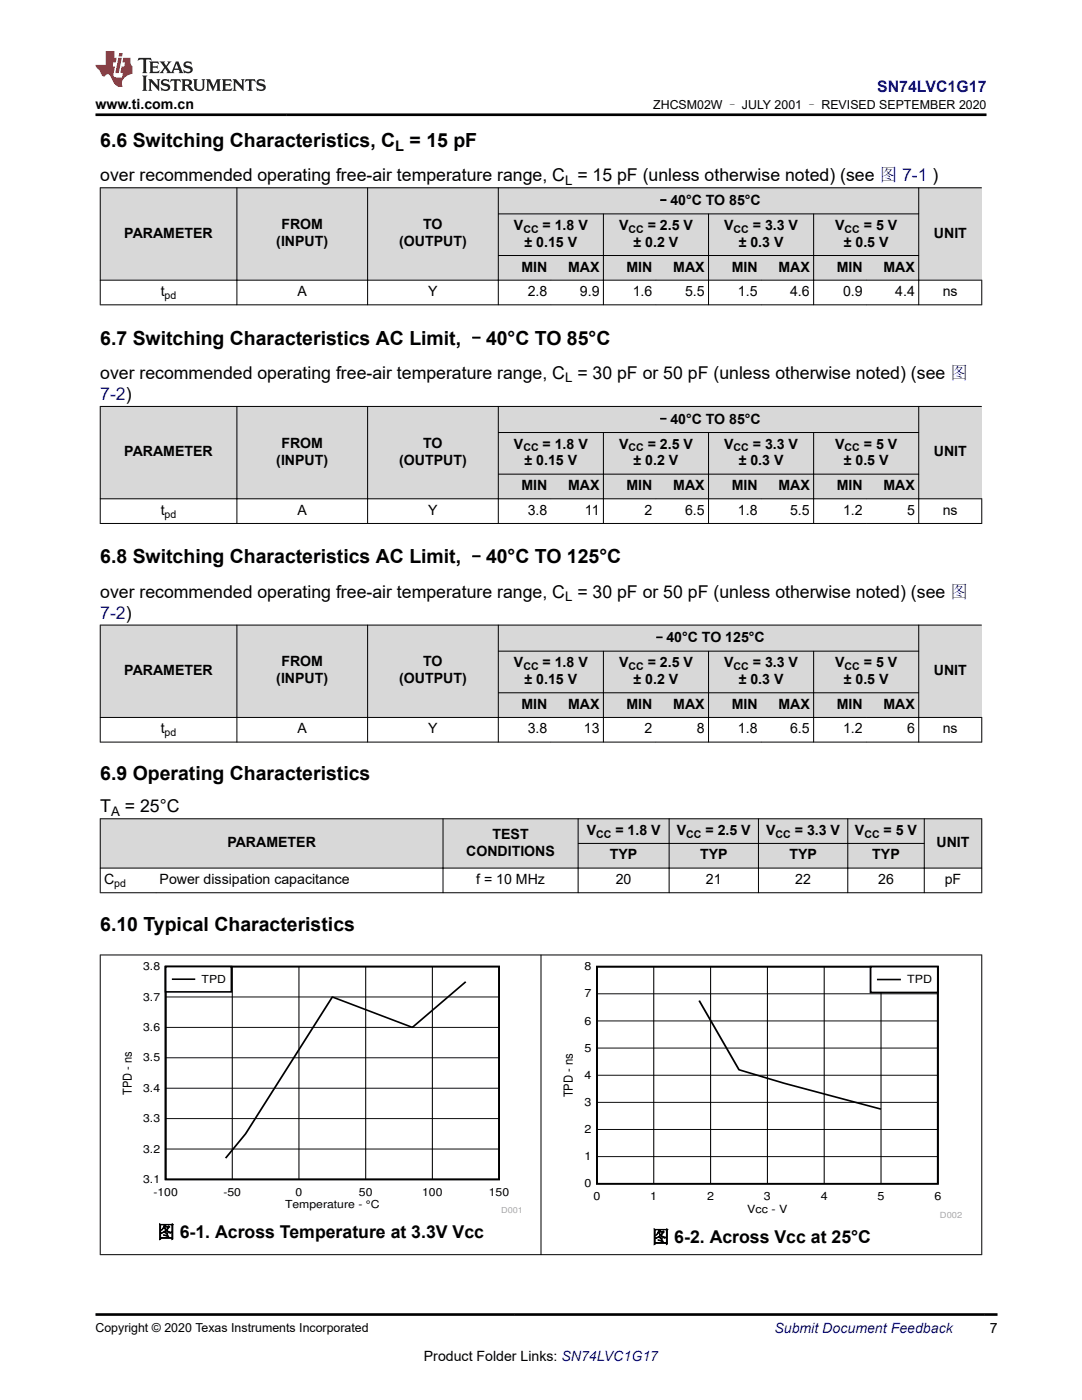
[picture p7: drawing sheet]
<svg xmlns="http://www.w3.org/2000/svg" width="216mm" height="279mm" viewBox="0 0 216 279" stroke-linecap="round" stroke-linejoin="round" font-family="sans-serif">
<defs><g id="words">
<g font-size="3.9">
<text x="20" y="29.4">6.6 Switching Characteristics, C</text>
<text x="81.7" y="29.4">= 15 pF</text>
<text x="20" y="68.8">6.7 Switching Characteristics AC Limit, –40°C TO 85°C</text>
<text x="20" y="112.4">6.8 Switching Characteristics AC Limit, –40°C TO 125°C</text>
<text x="20" y="155.7">6.9 Operating Characteristics</text>
<text x="20" y="185.7">6.10 Typical Characteristics</text>
</g>
<g font-size="3.5">
<text x="20" y="36.2">over recommended operating free-air temperature range, C = 15 pF (unless otherwise noted) (see 图 7-1 )</text>
<text x="20" y="75.6">over recommended operating free-air temperature range, C = 30 pF or 50 pF (unless otherwise noted) (see 图</text>
<text x="20" y="119.2">over recommended operating free-air temperature range, C = 30 pF or 50 pF (unless otherwise noted) (see 图</text>
<text x="20" y="162.1">T</text>
<text x="24.9" y="162.1">= 25°C</text>
<text x="31.4" y="247.1">图 6-1. Across Temperature at 3.3V Vcc</text>
<text x="130" y="248.1">图 6-2. Across Vcc at 25°C</text>
</g>
<g font-size="3.5" fill="#00f">
<text x="20" y="79.8">7-2)</text>
<text x="20" y="123.5">7-2)</text>
</g>
<text font-size="3.2" fill="#00f" x="175" y="18.3">SN74LVC1G17</text>
<text font-size="2.9" x="78.9" y="30.2">L</text>
<g font-size="2.8">
<text x="19" y="21.7">www.ti.com.cn</text>
<text x="130.9" y="41">–40°C TO 85°C</text>
<text x="24.8" y="47.4">PARAMETER</text>
<text x="56.2" y="45.7">FROM</text>
<text x="84.5" y="45.7">TO</text>
<text x="102.5" y="45.9">V</text>
<text x="108.3" y="45.9">= 1.8 V</text>
<text x="123.5" y="45.9">V</text>
<text x="129.2" y="45.9">= 2.5 V</text>
<text x="144.5" y="45.9">V</text>
<text x="150.2" y="45.9">= 3.3 V</text>
<text x="166.6" y="45.9">V</text>
<text x="172.4" y="45.9">= 5 V</text>
<text x="186.4" y="47.4">UNIT</text>
<text x="55.1" y="49.1">(INPUT)</text>
<text x="79.6" y="49.1">(OUTPUT)</text>
<text x="104.7" y="49.3">± 0.15 V</text>
<text x="126.4" y="49.3">± 0.2 V</text>
<text x="147.4" y="49.3">± 0.3 V</text>
<text x="168.4" y="49.3">± 0.5 V</text>
<text x="32.1" y="59.1">t</text>
<text x="59.4" y="59.1">A</text>
<text x="85.4" y="59.1">Y</text>
<text x="104.1" y="54.2">MIN</text>
<text x="105.3" y="59.1">2.8</text>
<text x="113.4" y="54.2">MAX</text>
<text x="115.7" y="59.1">9.9</text>
<text x="125" y="54.2">MIN</text>
<text x="126.3" y="59.1">1.6</text>
<text x="134.3" y="54.2">MAX</text>
<text x="136.7" y="59.1">5.5</text>
<text x="146" y="54.2">MIN</text>
<text x="147.3" y="59.1">1.5</text>
<text x="155.3" y="54.2">MAX</text>
<text x="157.7" y="59.1">4.6</text>
<text x="167" y="54.2">MIN</text>
<text x="168.2" y="59.1">0.9</text>
<text x="176.3" y="54.2">MAX</text>
<text x="178.6" y="59.1">4.4</text>
<text x="188.1" y="59.1">ns</text>
<text x="56.2" y="89.4">FROM</text>
<text x="84.5" y="89.4">TO</text>
<text x="102.5" y="89.5">V</text>
<text x="108.3" y="89.5">= 1.8 V</text>
<text x="123.5" y="89.5">V</text>
<text x="129.2" y="89.5">= 2.5 V</text>
<text x="130.9" y="84.6">–40°C TO 85°C</text>
<text x="144.5" y="89.5">V</text>
<text x="150.2" y="89.5">= 3.3 V</text>
<text x="166.6" y="89.5">V</text>
<text x="172.4" y="89.5">= 5 V</text>
<text x="24.8" y="91.1">PARAMETER</text>
<text x="55.1" y="92.8">(INPUT)</text>
<text x="79.7" y="92.8">(OUTPUT)</text>
<text x="104.7" y="92.9">± 0.15 V</text>
<text x="126.4" y="92.9">± 0.2 V</text>
<text x="147.4" y="92.9">± 0.3 V</text>
<text x="168.4" y="92.9">± 0.5 V</text>
<text x="186.3" y="91.1">UNIT</text>
<text x="104.1" y="97.8">MIN</text>
<text x="113.4" y="97.8">MAX</text>
<text x="125" y="97.8">MIN</text>
<text x="134.3" y="97.8">MAX</text>
<text x="146" y="97.8">MIN</text>
<text x="155.3" y="97.8">MAX</text>
<text x="167" y="97.8">MIN</text>
<text x="176.3" y="97.8">MAX</text>
<text x="32.1" y="102.7">t</text>
<text x="59.4" y="102.7">A</text>
<text x="85.4" y="102.7">Y</text>
<text x="105.3" y="102.7">3.8</text>
<text x="116.7" y="102.7">11</text>
<text x="128.6" y="102.7">2</text>
<text x="136.7" y="102.7">6.5</text>
<text x="147.3" y="102.7">1.8</text>
<text x="157.7" y="102.7">5.5</text>
<text x="168.2" y="102.7">1.2</text>
<text x="181" y="102.7">5</text>
<text x="188.1" y="102.7">ns</text>
<text x="130.2" y="128.2">–40°C TO 125°C</text>
<text x="24.8" y="134.7">PARAMETER</text>
<text x="55.1" y="136.4">(INPUT)</text>
<text x="56.2" y="133">FROM</text>
<text x="79.7" y="136.4">(OUTPUT)</text>
<text x="84.5" y="133">TO</text>
<text x="102.5" y="133.1">V</text>
<text x="104.7" y="136.5">± 0.15 V</text>
<text x="108.3" y="133.1">= 1.8 V</text>
<text x="123.5" y="133.1">V</text>
<text x="126.4" y="136.5">± 0.2 V</text>
<text x="129.2" y="133.1">= 2.5 V</text>
<text x="144.5" y="133.1">V</text>
<text x="147.4" y="136.5">± 0.3 V</text>
<text x="150.2" y="133.1">= 3.3 V</text>
<text x="166.6" y="133.1">V</text>
<text x="168.4" y="136.5">± 0.5 V</text>
<text x="172.4" y="133.1">= 5 V</text>
<text x="186.3" y="134.7">UNIT</text>
<text x="104.1" y="141.5">MIN</text>
<text x="113.4" y="141.5">MAX</text>
<text x="125" y="141.5">MIN</text>
<text x="134.3" y="141.5">MAX</text>
<text x="146" y="141.5">MIN</text>
<text x="155.3" y="141.5">MAX</text>
<text x="167" y="141.5">MIN</text>
<text x="176.3" y="141.5">MAX</text>
<text x="32.1" y="146.4">t</text>
<text x="59.4" y="146.4">A</text>
<text x="85.4" y="146.4">Y</text>
<text x="105.3" y="146.4">3.8</text>
<text x="116.5" y="146.4">13</text>
<text x="128.6" y="146.4">2</text>
<text x="139" y="146.4">8</text>
<text x="147.3" y="146.4">1.8</text>
<text x="157.7" y="146.4">6.5</text>
<text x="168.2" y="146.4">1.2</text>
<text x="181" y="146.4">6</text>
<text x="188.1" y="146.4">ns</text>
<text x="98.3" y="167.4">TEST</text>
<text x="117.1" y="166.6">V</text>
<text x="122.8" y="166.6">= 1.8 V</text>
<text x="135.1" y="166.6">V</text>
<text x="140.8" y="166.6">= 2.5 V</text>
<text x="152.9" y="166.6">V</text>
<text x="158.6" y="166.6">= 3.3 V</text>
<text x="170.6" y="166.6">V</text>
<text x="176.3" y="166.6">= 5 V</text>
<text x="45.4" y="169.1">PARAMETER</text>
<text x="93" y="170.7">CONDITIONS</text>
<text x="121.7" y="171.5">TYP</text>
<text x="139.7" y="171.5">TYP</text>
<text x="157.5" y="171.5">TYP</text>
<text x="174.1" y="171.5">TYP</text>
<text x="186.9" y="169.1">UNIT</text>
<text x="20.8" y="176.4">C</text>
<text x="31.8" y="176.4">Power dissipation capacitance</text>
<text x="95" y="176.4">f = 10 MHz</text>
<text x="122.9" y="176.4">20</text>
<text x="140.9" y="176.4">21</text>
<text x="158.7" y="176.4">22</text>
<text x="175.2" y="176.4">26</text>
<text x="188.5" y="176.4">pF</text>
<text x="197.5" y="266.1">7</text>
<text x="84.6" y="271.7">Product Folder Links: SN74LVC1G17</text>
</g>
<text font-size="2.8" fill="#00f" x="154.5" y="266.1">Submit Document Feedback</text>
<g font-size="2.6">
<text x="112.7" y="36.9">L</text>
<text x="112.7" y="76.3">L</text>
<text x="112.7" y="120">L</text>
<text x="22.2" y="162.8">A</text>
</g>
<g font-size="2.5">
<text x="130.3" y="21.8">ZHCSM02W – JULY 2001 – REVISED SEPTEMBER 2020</text>
<text x="114.3" y="219" transform="rotate(-90 114.3 219)">TPD - ns</text>
<text x="19" y="265.8">Copyright © 2020 Texas Instruments Incorporated</text>
</g>
<text font-size="2.4" x="26.3" y="218.5" transform="rotate(-90 26.3 218.5)">TPD - ns</text>
<g font-size="2.2">
<text x="28.6" y="193.6">3.8</text>
<text x="40.2" y="196.2">TPD</text>
<text x="116.6" y="193.7">8</text>
<text x="181" y="196.3">TPD</text>
<text x="28.6" y="199.7">3.7</text>
<text x="116.6" y="199.1">7</text>
<text x="28.6" y="205.8">3.6</text>
<text x="116.6" y="209.9">5</text>
<text x="116.6" y="204.5">6</text>
<text x="28.6" y="211.8">3.5</text>
<text x="116.6" y="215.3">4</text>
<text x="28.6" y="217.9">3.4</text>
<text x="116.6" y="220.7">3</text>
<text x="28.6" y="224">3.3</text>
<text x="116.6" y="226.1">2</text>
<text x="28.6" y="230">3.2</text>
<text x="116.6" y="231.6">1</text>
<text x="28.6" y="236.1">3.1</text>
<text x="30.6" y="238.6">-100</text>
<text x="44.6" y="238.6">-50</text>
<text x="59" y="238.6">0</text>
<text x="71.6" y="238.6">50</text>
<text x="84.2" y="238.6">100</text>
<text x="97.5" y="238.6">150</text>
<text x="116.6" y="237">0</text>
<text x="118.4" y="239.5">0</text>
<text x="129.8" y="239.5">1</text>
<text x="141.1" y="239.5">2</text>
<text x="152.4" y="239.5">3</text>
<text x="163.8" y="239.5">4</text>
<text x="175.1" y="239.5">5</text>
<text x="186.5" y="239.5">6</text>
<text x="56.9" y="241.1">Temperature - °C</text>
<text x="149.1" y="242.1">Vcc - V</text>
</g>
<g font-size="2.1">
<text x="104.4" y="46.4">CC</text>
<text x="125.4" y="46.4">CC</text>
<text x="146.4" y="46.4">CC</text>
<text x="168.5" y="46.4">CC</text>
<text x="32.8" y="59.7">pd</text>
<text x="104.4" y="90.1">CC</text>
<text x="125.4" y="90.1">CC</text>
<text x="146.4" y="90.1">CC</text>
<text x="168.5" y="90.1">CC</text>
<text x="32.8" y="103.3">pd</text>
<text x="104.4" y="133.7">CC</text>
<text x="125.4" y="133.7">CC</text>
<text x="146.4" y="133.7">CC</text>
<text x="168.5" y="133.7">CC</text>
<text x="32.8" y="146.9">pd</text>
<text x="118.9" y="167.2">CC</text>
<text x="136.9" y="167.2">CC</text>
<text x="154.8" y="167.2">CC</text>
<text x="172.5" y="167.2">CC</text>
<text x="22.8" y="177">pd</text>
</g>
<text font-size="1.7" fill="#a8a8a8" x="187.6" y="243.1">D002</text>
<text font-size="1.6" fill="#a8a8a8" x="100" y="242.1">D001</text>
</g></defs>
<g fill="#d8d8d8">
<path d="M20 37.5h175.9v5.2h-175.9z" fill-rule="evenodd"/>
<path d="M20 42.7h175.9v8.3h-175.9z" fill-rule="evenodd"/>
<path d="M20 51h175.9v4.9h-175.9z" fill-rule="evenodd"/>
<path d="M20.1 37.5h27.1v18.4h-27.1z" fill-rule="evenodd"/>
<path d="M47.3 37.5h26v18.4h-26z" fill-rule="evenodd"/>
<path d="M73.4 37.5h26v18.4h-26z" fill-rule="evenodd"/>
<path d="M99.5 37.5h83.8v5.1h-83.8z" fill-rule="evenodd"/>
<path d="M183.4 37.5h12.5v18.4h-12.5z" fill-rule="evenodd"/>
<path d="M99.5 42.7h20.8v8.2h-20.8z" fill-rule="evenodd"/>
<path d="M120.5 42.7h20.8v8.2h-20.8z" fill-rule="evenodd"/>
<path d="M141.4 42.7h20.9v8.2h-20.9z" fill-rule="evenodd"/>
<path d="M162.4 42.7h20.9v8.2h-20.9z" fill-rule="evenodd"/>
<path d="M99.5 51.1h10.4v4.8h-10.4z" fill-rule="evenodd"/>
<path d="M109.9 51.1h10.4v4.8h-10.4z" fill-rule="evenodd"/>
<path d="M120.5 51.1h10.4v4.8h-10.4z" fill-rule="evenodd"/>
<path d="M130.9 51.1h10.4v4.8h-10.4z" fill-rule="evenodd"/>
<path d="M141.4 51.1h10.5v4.8h-10.5z" fill-rule="evenodd"/>
<path d="M151.9 51.1h10.4v4.8h-10.4z" fill-rule="evenodd"/>
<path d="M162.4 51.1h10.5v4.8h-10.5z" fill-rule="evenodd"/>
<path d="M172.9 51.1h10.4v4.8h-10.4z" fill-rule="evenodd"/>
</g>
<g fill="none" stroke="#000" stroke-width=".2">
<path d="M19.9 37.5h176M20 37.4v23.5M47.3 37.4v23.5M73.4 37.4v23.5M99.4 37.4v23.5M183.3 37.4v23.5M19.9 55.9h176.1M99.4 42.7h84M99.4 51h84M120.4 42.6v18.3M141.4 42.6v18.3M162.4 42.6v18.3"/>
<path d="M195.9 55.9v5M19.9 60.8h176.1"/>
</g>
<g fill="#d8d8d8">
<path d="M20 81.1h175.9v5.2h-175.9z" fill-rule="evenodd"/>
<path d="M20 86.3h175.9v8.3h-175.9z" fill-rule="evenodd"/>
<path d="M20 94.6h175.9v4.9h-175.9z" fill-rule="evenodd"/>
<path d="M20.1 81.2h27.1v18.3h-27.1z" fill-rule="evenodd"/>
<path d="M47.3 81.2h26v18.3h-26z" fill-rule="evenodd"/>
<path d="M73.4 81.2h26v18.3h-26z" fill-rule="evenodd"/>
<path d="M99.5 81.2h83.8v5.1h-83.8z" fill-rule="evenodd"/>
<path d="M183.4 81.2h12.5v18.3h-12.5z" fill-rule="evenodd"/>
<path d="M99.5 86.4h20.8v8.2h-20.8z" fill-rule="evenodd"/>
<path d="M120.5 86.4h20.8v8.2h-20.8z" fill-rule="evenodd"/>
<path d="M141.4 86.4h20.9v8.2h-20.9z" fill-rule="evenodd"/>
<path d="M162.4 86.4h20.9v8.2h-20.9z" fill-rule="evenodd"/>
<path d="M99.5 94.7h10.4v4.8h-10.4z" fill-rule="evenodd"/>
<path d="M109.9 94.7h10.4v4.8h-10.4z" fill-rule="evenodd"/>
<path d="M120.5 94.7h10.4v4.8h-10.4z" fill-rule="evenodd"/>
<path d="M130.9 94.7h10.4v4.8h-10.4z" fill-rule="evenodd"/>
<path d="M141.4 94.7h10.5v4.8h-10.5z" fill-rule="evenodd"/>
<path d="M151.9 94.7h10.4v4.8h-10.4z" fill-rule="evenodd"/>
<path d="M162.4 94.7h10.5v4.8h-10.5z" fill-rule="evenodd"/>
<path d="M172.9 94.7h10.4v4.8h-10.4z" fill-rule="evenodd"/>
</g>
<g fill="none" stroke="#000" stroke-width=".2">
<path d="M19.9 81.1h176M19.9 99.5h176.1M20 81.1v23.4M47.3 81.1v23.4M73.4 81.1v23.4M99.4 86.3h84M99.4 94.6h84M99.4 81.1v23.4M120.4 86.3v18.2M141.4 86.3v18.2M162.4 86.3v18.2M183.3 81.1v23.4"/>
<path d="M195.9 99.5v5M19.9 104.5h176.1"/>
</g>
<g fill="#d8d8d8">
<path d="M20 124.7h175.9v5.3h-175.9z" fill-rule="evenodd"/>
<path d="M20 130h175.9v8.3h-175.9z" fill-rule="evenodd"/>
<path d="M20 138.3h175.9v4.9h-175.9z" fill-rule="evenodd"/>
<path d="M20.1 124.8h27.1v18.3h-27.1z" fill-rule="evenodd"/>
<path d="M47.3 124.8h26v18.3h-26z" fill-rule="evenodd"/>
<path d="M73.4 124.8h26v18.3h-26z" fill-rule="evenodd"/>
<path d="M99.5 124.8h83.8v5.1h-83.8z" fill-rule="evenodd"/>
<path d="M183.4 124.8h12.5v18.3h-12.5z" fill-rule="evenodd"/>
<path d="M99.5 130h20.8v8.2h-20.8z" fill-rule="evenodd"/>
<path d="M120.5 130h20.8v8.2h-20.8z" fill-rule="evenodd"/>
<path d="M141.4 130h20.9v8.2h-20.9z" fill-rule="evenodd"/>
<path d="M162.4 130h20.9v8.2h-20.9z" fill-rule="evenodd"/>
<path d="M99.5 138.3h10.4v4.8h-10.4z" fill-rule="evenodd"/>
<path d="M109.9 138.3h10.4v4.8h-10.4z" fill-rule="evenodd"/>
<path d="M120.5 138.3h10.4v4.8h-10.4z" fill-rule="evenodd"/>
<path d="M130.9 138.3h10.4v4.8h-10.4z" fill-rule="evenodd"/>
<path d="M141.4 138.3h10.5v4.8h-10.5z" fill-rule="evenodd"/>
<path d="M151.9 138.3h10.4v4.8h-10.4z" fill-rule="evenodd"/>
<path d="M162.4 138.3h10.5v4.8h-10.5z" fill-rule="evenodd"/>
<path d="M172.9 138.3h10.4v4.8h-10.4z" fill-rule="evenodd"/>
</g>
<g fill="none" stroke="#000" stroke-width=".2">
<path d="M19.9 124.7h176M20 124.7v23.5M47.3 124.7v23.5M73.4 124.7v23.5M99.4 130h84M99.4 138.3h84M99.4 124.7v23.5M120.4 129.9v18.3M141.4 129.9v18.3M162.4 129.9v18.3M183.3 124.7v23.5M19.9 143.2h176.1"/>
<path d="M19.9 148.1h176.1M195.9 143.1v5.1"/>
</g>
<g fill="#d8d8d8">
<path d="M20 163.4h175.9v4.9h-175.9z" fill-rule="evenodd"/>
<path d="M20 168.3h175.9v4.9h-175.9z" fill-rule="evenodd"/>
<path d="M20.1 163.5h68.2v9.7h-68.2z" fill-rule="evenodd"/>
<path d="M88.5 163.5h26.8v9.7h-26.8z" fill-rule="evenodd"/>
<path d="M115.4 163.5h18.1v4.8h-18.1z" fill-rule="evenodd"/>
<path d="M133.6 163.5h17.7v4.8h-17.7z" fill-rule="evenodd"/>
<path d="M151.4 163.5h17.7v4.8h-17.7z" fill-rule="evenodd"/>
<path d="M169.2 163.5h15.2v4.8h-15.2z" fill-rule="evenodd"/>
<path d="M184.5 163.5h11.3v9.7h-11.3z" fill-rule="evenodd"/>
<path d="M115.4 168.4h18.1v4.8h-18.1z" fill-rule="evenodd"/>
<path d="M133.6 168.4h17.7v4.8h-17.7z" fill-rule="evenodd"/>
<path d="M151.4 168.4h17.7v4.8h-17.7z" fill-rule="evenodd"/>
<path d="M169.2 168.4h15.2v4.8h-15.2z" fill-rule="evenodd"/>
</g>
<g fill="none" stroke="#000" stroke-width=".2">
<path d="M19.9 163.4h176.1M19.9 173.2h176.1M19.9 178.2h176.1M20 163.3v14.9M88.4 163.3v14.9M115.3 168.3h69.2M115.4 163.3v14.9M133.5 163.3v14.9M151.3 163.3v14.9M169.2 163.3v14.9M184.4 163.3v14.9M195.9 163.3v14.9"/>
<path d="M33 199h66.6M46.3 192.9v42.5M59.7 192.9v42.5M73 192.9v42.5M86.3 192.9v42.5M33 217.2h66.6M33 211.1h66.6M33 205h66.6M33 229.3h66.6M33 223.2h66.6"/>
</g>
<path d="M33 192.9h66.6v42.5h-66.6zM92.9 195.9l-10.6 9.1-16-6-17.3 27.3-4 4.8" fill="none" stroke="#000" stroke-width=".34"/>
<path d="M33 192.9h13.2v5.1h-13.2z" fill-rule="evenodd" fill="#fff"/>
<path d="M33 192.9h13.2v5.1h-13.2zM34.5 195.4h4.3" fill="none" stroke="#000" stroke-width=".34"/>
<path d="M119.1 192.9h68v43.3h-68zM139.5 199.7l8 13.8 9 2.7 19.3 5.2" fill="none" stroke="#000" stroke-width=".35"/>
<path d="M119.1 198.3h68M130.4 192.9v43.4M141.8 192.9v43.4M153.1 192.9v43.4M164.5 192.9v43.4M175.8 192.9v43.4M119.1 220h68M119.1 214.6h68M119.1 209.2h68M119.1 203.7h68M119.1 230.8h68M119.1 225.4h68" fill="none" stroke="#000" stroke-width=".2"/>
<path d="M173.7 192.9h13.4v5.2h-13.4z" fill-rule="evenodd" fill="#fff"/>
<path d="M173.7 192.9h13.4v5.2h-13.4zM175.2 195.5h4.4" fill="none" stroke="#000" stroke-width=".35"/>
<path d="M19.9 190.6h176.1M20 190.5v60M107.9 190.5v60M195.9 190.5v60M19.9 250.4h176.1" fill="none" stroke="#000" stroke-width=".2"/>
<path d="M27.7 11.6l-.2 .5 .5-.2h.6v.1v2.2l-.2 .4h1l-.2-.4v-2.2v-.1h.5l.5 .2-.1-.5zM29.8 12.3l.2 .4v1.5l-.2 .4h1.9l.1-.6a1.08 1.08 0 0 1-1.3 .2v-.7h.6l.4 .2v-.7l-.4 .2h-.6v-.5l.2-.2a1 1 0 0 1 1 .3l-.1-.5zM31.8 12.3l1 1.1-1 1.2h.9l-.2-.2 .4-.8 .5 .8-.2 .2h1.6l-.2-.2 .1-.5h1l.1 .5-.1 .2h.9l-.2-.3-.8-2h-.5l-1 2.2-.8-1.1 .9-1.1h-.8l.2 .2-.5 .6-.3-.6 .1-.2zM35.2 12.7l.4 1h-.8zM36.8 12.4a.65 .65 0 0 0-.2 .7 .65 .65 0 0 0 .6 .5l.7 .1 .1 .3a.79 .79 0 0 1-.7 .4 .79 .79 0 0 1-.7-.5l.1 .7 .2-.1a.93 .93 0 0 0 1.1 .1 .93 .93 0 0 0 .4-1 1.46 1.46 0 0 0-1.2-.6l-.1-.3a1.09 1.09 0 0 1 1.2 .2l-.2-.6-.1 .1-.6-.2zM28.4 15.1l.2 .4v2.2l-.2 .4h1l-.2-.4v-2.2l.2-.4zM29.6 15.8l.2 .4v1.5l-.2 .4h.8l-.3-.4v-1.3l1.7 1.8v-2l.2-.4h-.8l.2 .2 .1 1.1-1.2-1.3zM32.3 15.9a.65 .65 0 0 0-.2 .8 .65 .65 0 0 0 .7 .4l.6 .2 .1 .2a.79 .79 0 0 1-.7 .4 .79 .79 0 0 1-.7-.5l.1 .7 .2-.1a.93 .93 0 0 0 1.1 .1 .93 .93 0 0 0 .4-.9 1.46 1.46 0 0 0-1.2-.6l-.1-.4a1.09 1.09 0 0 1 1.2 .2l-.2-.6-.1 .1-.6-.1zM34.1 15.8l-.1 .6a.63 .63 0 0 1 .7-.3l.1 1.6-.3 .4h1l-.2-.4v-1.6a.66 .66 0 0 1 .8 .3l-.1-.6zM36.2 15.8l.2 .4v1.5l-.2 .4h.9l-.2-.2v-.7h.5l.1 .2a.79 .79 0 0 0 1.2 .6l-1-.9a.61 .61 0 0 0 .6-.6 .61 .61 0 0 0-.5-.7zM36.9 16.1h.2a.47 .47 0 0 1 .5 .1 .47 .47 0 0 1 .1 .5l-.2 .1-.6 .1zM38.5 15.8l.2 .2a2.27 2.27 0 0 0 .4 2 1.04 1.04 0 0 0 1.7-.7v-1.3l.2-.2h-.8l.2 .4v1.1a.6 .6 0 0 1-.6 .6 .6 .6 0 0 1-.6-.6v-1.1l.3-.4zM41.1 15.8l.2 .4v1.5l-.2 .4h.7l-.2-.4v-1.4l.9 1.9 .8-1.9v1.4l-.2 .4h1l-.3-.4v-1.5l.3-.4h-.8l-.7 1.5-.7-1.5zM44.3 15.8l.2 .4v1.5l-.2 .4h1.9l.1-.6a1.09 1.09 0 0 1-1.3 .2v-.7h.6l.4 .2v-.6l-.4 .2h-.6v-.6l.2-.1a1.01 1.01 0 0 1 1 .3l-.1-.6zM46.4 15.8l.3 .4v1.5l-.3 .4h.8l-.2-.4v-1.3l1.6 1.8v-2l.2-.4h-.7l.2 .2v1.1l-1.2-1.3zM49 15.8l-.1 .6a.63 .63 0 0 1 .8-.3v1.6l-.3 .4h1l-.2-.4v-1.6a.66 .66 0 0 1 .8 .3l-.1-.6zM51.4 15.9a.65 .65 0 0 0-.2 .8 .65 .65 0 0 0 .6 .4l.6 .2 .2 .2a.79 .79 0 0 1-.8 .4 .79 .79 0 0 1-.6-.5l.1 .7 .2-.1a.93 .93 0 0 0 1 .1 .93 .93 0 0 0 .5-.9 1.46 1.46 0 0 0-1.3-.6l-.1-.4a1.09 1.09 0 0 1 1.3 .2l-.2-.6-.2 .1-.5-.1z" fill="#231f20"/>
<path d="M21.1 10.2v2.8h-2v.3l.9 1a.95 .95 0 0 0 .9 .9 .59 .59 0 0 1 .6-.4 .59 .59 0 0 1 .5 .4l.4 .7a1.59 1.59 0 0 0 2.1 1.4 1.61 1.61 0 0 1 1-2.3l1-.3-.1-1.5a1.59 1.59 0 0 1-.4-1.7h-1.4l-.2 .9h.5l-.1 .9h-.5l-.2 1v.2l.4 .1-.2 .9h-.6a.73 .73 0 0 1-1.1-.7l.3-1.5h-.5l.2-.9h.5l.2-.9h-.5v-1.3zM23.6 11.5l-.6 3.1h.7l.6-3.1zM23.8 10.6l-.1 .6h.7l.1-.6z" fill="#ed1c24"/>
<path d="M19 22.9h177.8M19 262.3h180" fill="none" stroke="#000" stroke-width=".53"/>
<use href="#words"/>
</svg>
